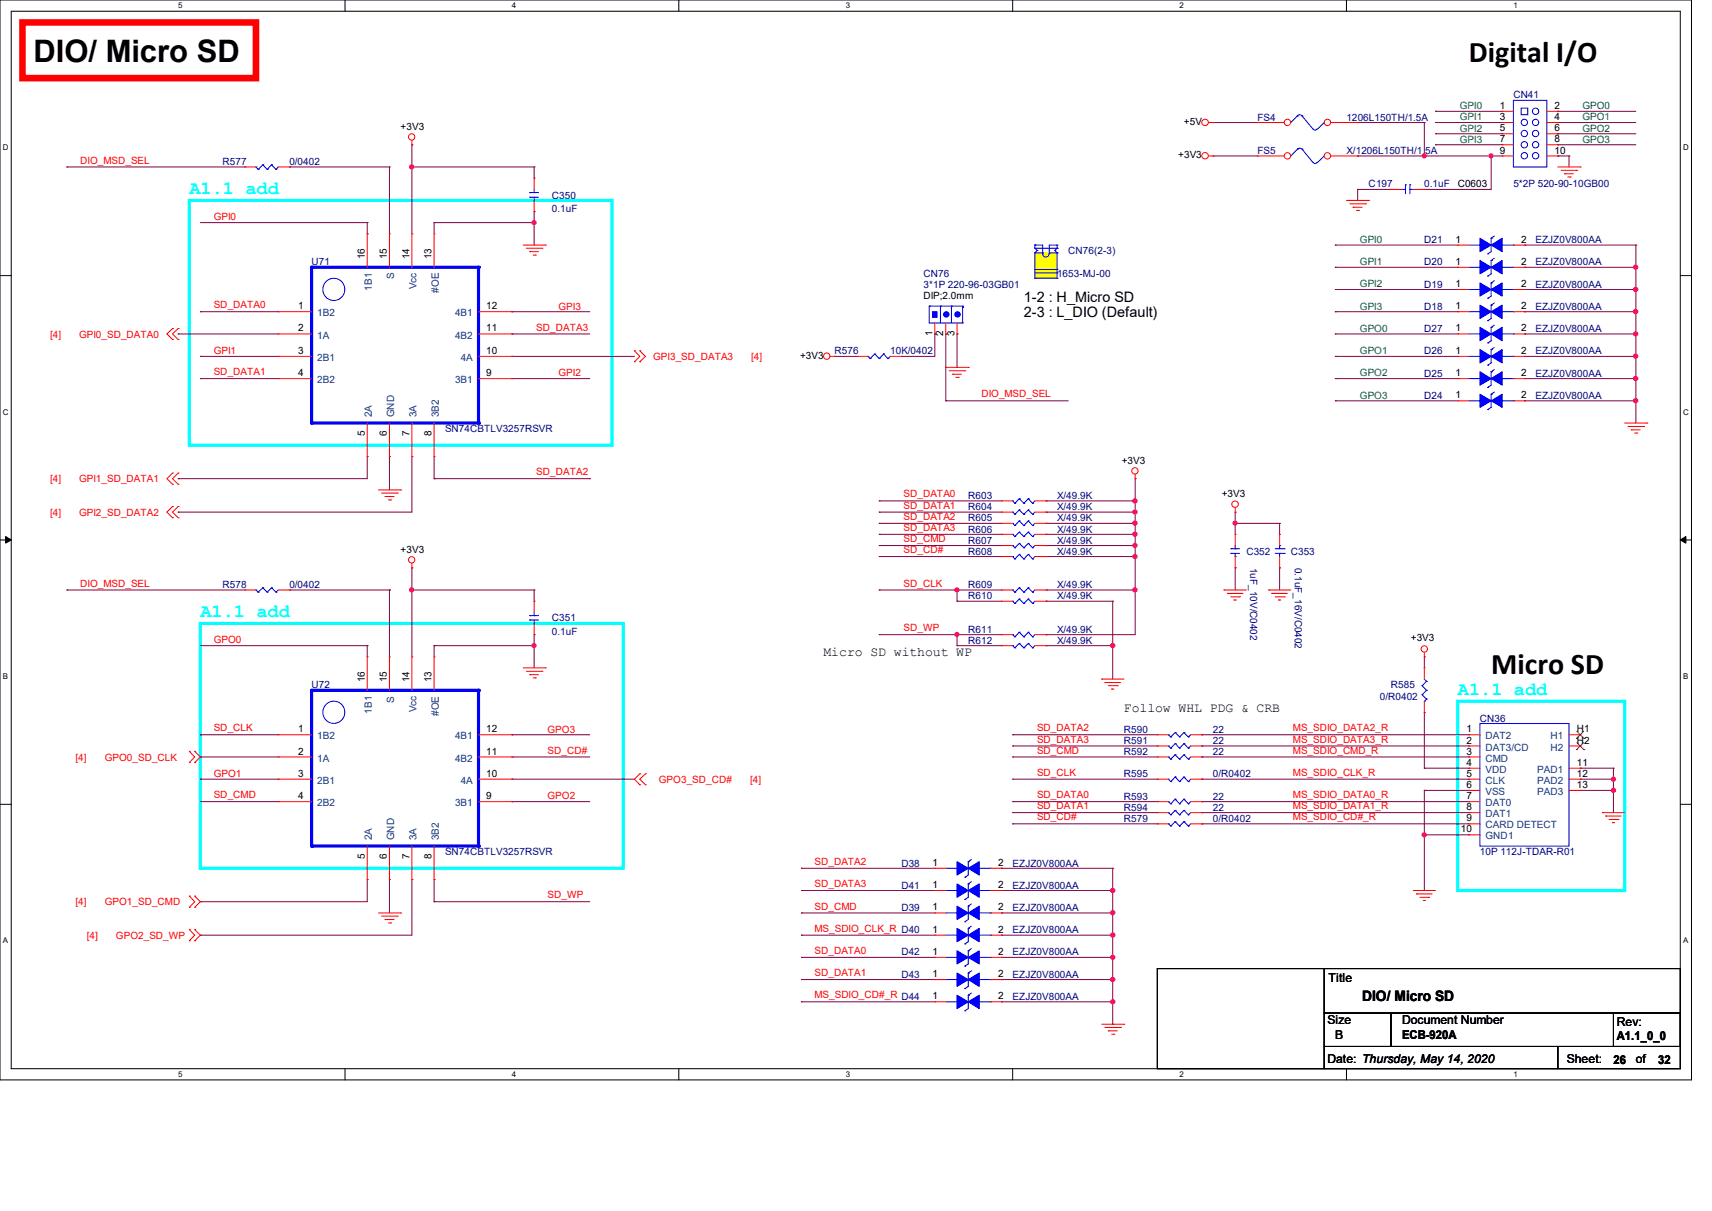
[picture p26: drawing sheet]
<svg xmlns="http://www.w3.org/2000/svg" width="297mm" height="210mm" viewBox="0 0 297 210" stroke-linecap="round" stroke-linejoin="round" font-family="sans-serif">
<defs><g id="words">
<text font-size="5.4" x="5.8" y="10.8">DIO/ Micro SD</text>
<g font-size="5.2">
<text x="254.8" y="10.8">Digital I/O</text>
<text x="258.7" y="116.9">Micro SD</text>
</g>
<g font-size="3.3" fill="#0ff">
<text x="32.9" y="33.6">A1.1 add</text>
<text x="34.8" y="107">A1.1 add</text>
<text x="252.9" y="120.5">A1.1 add</text>
</g>
<g font-size="2.5">
<text x="177.6" y="52.5">1-2 : H_Micro SD</text>
<text x="177.6" y="55">2-3 : L_DIO (Default)</text>
<text x="236.3" y="173.6">DIO/ Micro SD</text>
</g>
<g font-size="2.3">
<text x="142.9" y="113.8">Micro SD without WP</text>
<text x="195" y="123.5">Follow WHL PDG &amp; CRB</text>
</g>
<g font-size="2.1">
<text x="230.5" y="170.3">Title</text>
<text x="230.3" y="177.6">Size</text>
<text x="243.2" y="177.6">Document Number</text>
<text x="280.5" y="178">Rev:</text>
<text x="230.3" y="184.4">Date: Thursday, May 14, 2020</text>
<text x="231.6" y="180.1">B</text>
<text x="243.2" y="180.2">ECB-920A</text>
<text x="271.8" y="184.4">Sheet:</text>
<text x="279.9" y="184.4">26</text>
<text x="280.5" y="180.4">A1.1_0_0</text>
<text x="283.8" y="184.4">of</text>
<text x="287.7" y="184.4">32</text>
</g>
<g font-size="1.7" fill="#000080">
<text x="262.5" y="17.1">CN41</text>
<text x="218.1" y="20.9">FS4</text>
<text x="233.6" y="20.9">1206L150TH/1.5A</text>
<text x="38.6" y="28.7">R577</text>
<text x="50.2" y="28.7">0/0402</text>
<text x="218.1" y="26.7">FS5</text>
<text x="233.6" y="26.7">X/1206L150TH/1.5A</text>
<text x="95.8" y="34.5">C350</text>
<text x="237.4" y="32.5">C197</text>
<text x="247.1" y="32.5">0.1uF</text>
<text x="262.5" y="32.5">5*2P 520-90-10GB00</text>
<text x="95.8" y="36.7">0.1uF</text>
<text x="54.1" y="46">U71</text>
<text x="160.2" y="48">CN76</text>
<text x="183.4" y="48">1653-MJ-00</text>
<text x="185.3" y="44.1">CN76(2-3)</text>
<text x="247.1" y="42.2">D21</text>
<text x="247.1" y="46">D20</text>
<text x="266.4" y="42.2">EZJZ0V800AA</text>
<text x="266.4" y="46">EZJZ0V800AA</text>
<text x="160.2" y="49.9">3*1P 220-96-03GB01</text>
<text x="247.1" y="49.9">D19</text>
<text x="247.1" y="53.8">D18</text>
<text x="266.4" y="49.9">EZJZ0V800AA</text>
<text x="266.4" y="53.8">EZJZ0V800AA</text>
<text x="247.1" y="57.6">D27</text>
<text x="266.4" y="57.6">EZJZ0V800AA</text>
<text x="144.8" y="61.5">R576</text>
<text x="154.4" y="61.5">10K/0402</text>
<text x="247.1" y="65.3">D25</text>
<text x="247.1" y="61.5">D26</text>
<text x="266.4" y="65.3">EZJZ0V800AA</text>
<text x="266.4" y="61.5">EZJZ0V800AA</text>
<text x="247.1" y="69.2">D24</text>
<text x="266.4" y="69.2">EZJZ0V800AA</text>
<text x="77.2" y="75">SN74CBTLV3257RSVR</text>
<text x="168" y="88.5">R604</text>
<text x="168" y="86.6">R603</text>
<text x="183.4" y="88.5">X/49.9K</text>
<text x="183.4" y="86.6">X/49.9K</text>
<text x="168" y="92.4">R606</text>
<text x="168" y="90.4">R605</text>
<text x="168" y="94.3">R607</text>
<text x="183.4" y="92.4">X/49.9K</text>
<text x="183.4" y="90.4">X/49.9K</text>
<text x="183.4" y="94.3">X/49.9K</text>
<text x="168" y="96.2">R608</text>
<text x="183.4" y="96.2">X/49.9K</text>
<text x="216.2" y="96.2">C352</text>
<text x="216.9" y="98.5" transform="rotate(90 216.9 98.5)">1uF_10V/C0402</text>
<text x="223.9" y="96.2">C353</text>
<text x="224.7" y="98.5" transform="rotate(90 224.7 98.5)">0.1uF_16V/C0402</text>
<text x="38.6" y="102">R578</text>
<text x="50.2" y="102">0/0402</text>
<text x="95.8" y="107.8">C351</text>
<text x="168" y="102">R609</text>
<text x="168" y="103.9">R610</text>
<text x="183.4" y="102">X/49.9K</text>
<text x="183.4" y="103.9">X/49.9K</text>
<text x="95.8" y="110.1">0.1uF</text>
<text x="168" y="111.7">R612</text>
<text x="168" y="109.7">R611</text>
<text x="183.4" y="111.7">X/49.9K</text>
<text x="183.4" y="109.7">X/49.9K</text>
<text x="54.1" y="119.4">U72</text>
<text x="241.3" y="119.4">R585</text>
<text x="239.4" y="121.3">0/R0402</text>
<text x="256.7" y="125.2">CN36</text>
<text x="195" y="127.1">R590</text>
<text x="195" y="129">R591</text>
<text x="195" y="131">R592</text>
<text x="210.4" y="127.1">22</text>
<text x="210.4" y="129">22</text>
<text x="210.4" y="131">22</text>
<text x="195" y="134.8">R595</text>
<text x="210.4" y="134.8">0/R0402</text>
<text x="195" y="138.7">R593</text>
<text x="195" y="142.5">R579</text>
<text x="195" y="140.6">R594</text>
<text x="210.4" y="138.7">22</text>
<text x="210.4" y="142.5">0/R0402</text>
<text x="210.4" y="140.6">22</text>
<text x="77.2" y="148.3">SN74CBTLV3257RSVR</text>
<text x="256.7" y="148.3">10P 112J-TDAR-R01</text>
<text x="156.4" y="154.1">D41</text>
<text x="156.4" y="150.3">D38</text>
<text x="175.7" y="154.1">EZJZ0V800AA</text>
<text x="175.7" y="150.3">EZJZ0V800AA</text>
<text x="156.4" y="158">D39</text>
<text x="175.7" y="158">EZJZ0V800AA</text>
<text x="175.7" y="161.8">EZJZ0V800AA</text>
<text x="156.4" y="165.7">D42</text>
<text x="175.7" y="165.7">EZJZ0V800AA</text>
<text x="156.4" y="169.6">D43</text>
<text x="175.7" y="169.6">EZJZ0V800AA</text>
<text x="175.7" y="173.4">EZJZ0V800AA</text>
</g>
<g font-size="1.7">
<text x="69.5" y="22.5">+3V3</text>
<text x="205.4" y="21.7">+5V</text>
<text x="260.2" y="18.9">1</text>
<text x="260.2" y="20.8">3</text>
<text x="260.2" y="22.8">5</text>
<text x="269.7" y="22.8">6</text>
<text x="269.7" y="18.9">2</text>
<text x="269.7" y="20.8">4</text>
<text x="204.4" y="27.5">+3V3</text>
<text x="260.2" y="24.7">7</text>
<text x="260.2" y="26.6">9</text>
<text x="269.7" y="24.7">8</text>
<text x="269.7" y="26.6">10</text>
<text x="252.9" y="32.5">C0603</text>
<text x="63.3" y="45" transform="rotate(-90 63.3 45)">16</text>
<text x="67.1" y="45" transform="rotate(-90 67.1 45)">15</text>
<text x="71" y="45" transform="rotate(-90 71 45)">14</text>
<text x="74.9" y="45" transform="rotate(-90 74.9 45)">13</text>
<text x="252.5" y="42.1">1</text>
<text x="252.5" y="45.9">1</text>
<text x="263.9" y="42.1">2</text>
<text x="263.9" y="45.9">2</text>
<text x="51.7" y="53.6">1</text>
<text x="84.4" y="53.6">12</text>
<text x="160.2" y="51.8">DIP;2.0mm</text>
<text x="252.5" y="49.8">1</text>
<text x="252.5" y="53.6">1</text>
<text x="263.9" y="49.8">2</text>
<text x="263.9" y="53.6">2</text>
<text x="51.7" y="57.5">2</text>
<text x="84.4" y="57.5">11</text>
<text x="161.8" y="58.3" transform="rotate(-90 161.8 58.3)">1</text>
<text x="163.7" y="58.3" transform="rotate(-90 163.7 58.3)">2</text>
<text x="165.6" y="58.3" transform="rotate(-90 165.6 58.3)">3</text>
<text x="252.5" y="57.5">1</text>
<text x="263.9" y="57.5">2</text>
<text x="51.7" y="61.4">3</text>
<text x="51.7" y="65.2">4</text>
<text x="84.4" y="65.2">9</text>
<text x="84.4" y="61.4">10</text>
<text x="138.8" y="62.2">+3V3</text>
<text x="252.5" y="65.2">1</text>
<text x="252.5" y="61.4">1</text>
<text x="263.9" y="65.2">2</text>
<text x="263.9" y="61.4">2</text>
<text x="252.5" y="69.1">1</text>
<text x="263.9" y="69.1">2</text>
<text x="63.3" y="75.7" transform="rotate(-90 63.3 75.7)">5</text>
<text x="67.1" y="75.7" transform="rotate(-90 67.1 75.7)">6</text>
<text x="71" y="75.7" transform="rotate(-90 71 75.7)">7</text>
<text x="74.9" y="75.7" transform="rotate(-90 74.9 75.7)">8</text>
<text x="194.6" y="80.4">+3V3</text>
<text x="212" y="86.2">+3V3</text>
<text x="69.5" y="95.8">+3V3</text>
<text x="244.8" y="111.2">+3V3</text>
<text x="63.3" y="118.4" transform="rotate(-90 63.3 118.4)">16</text>
<text x="67.1" y="118.4" transform="rotate(-90 67.1 118.4)">15</text>
<text x="71" y="118.4" transform="rotate(-90 71 118.4)">14</text>
<text x="74.9" y="118.4" transform="rotate(-90 74.9 118.4)">13</text>
<text x="51.7" y="127">1</text>
<text x="51.7" y="130.8">2</text>
<text x="84.4" y="130.8">11</text>
<text x="84.4" y="127">12</text>
<text x="254.4" y="127">1</text>
<text x="254.4" y="128.9">2</text>
<text x="254.4" y="130.8">3</text>
<text x="273.6" y="127">H1</text>
<text x="273.6" y="128.9">H2</text>
<text x="51.7" y="134.7">3</text>
<text x="84.4" y="134.7">10</text>
<text x="254.4" y="134.7">5</text>
<text x="254.4" y="132.8">4</text>
<text x="254.4" y="136.6">6</text>
<text x="273.6" y="134.7">12</text>
<text x="273.6" y="132.8">11</text>
<text x="273.6" y="136.6">13</text>
<text x="51.7" y="138.6">4</text>
<text x="84.4" y="138.6">9</text>
<text x="254.4" y="138.6">7</text>
<text x="254.4" y="140.5">8</text>
<text x="254.4" y="142.4">9</text>
<text x="63.3" y="149.1" transform="rotate(-90 63.3 149.1)">5</text>
<text x="67.1" y="149.1" transform="rotate(-90 67.1 149.1)">6</text>
<text x="71" y="149.1" transform="rotate(-90 71 149.1)">7</text>
<text x="74.9" y="149.1" transform="rotate(-90 74.9 149.1)">8</text>
<text x="253.4" y="144.4">10</text>
<text x="161.8" y="154">1</text>
<text x="161.8" y="150.2">1</text>
<text x="173.2" y="154">2</text>
<text x="173.2" y="150.2">2</text>
<text x="161.8" y="157.9">1</text>
<text x="161.8" y="161.8">1</text>
<text x="173.2" y="157.9">2</text>
<text x="173.2" y="161.8">2</text>
<text x="161.8" y="165.6">1</text>
<text x="173.2" y="165.6">2</text>
<text x="161.8" y="169.5">1</text>
<text x="161.8" y="173.3">1</text>
<text x="173.2" y="169.5">2</text>
<text x="173.2" y="173.3">2</text>
</g>
<g font-size="1.7" fill="#008000">
<text x="253.3" y="18.9">GPI0</text>
<text x="253.3" y="22.8">GPI2</text>
<text x="253.3" y="20.9">GPI1</text>
<text x="274.5" y="20.9">GPO1</text>
<text x="274.5" y="22.8">GPO2</text>
<text x="274.5" y="18.9">GPO0</text>
<text x="253.3" y="24.7">GPI3</text>
<text x="274.5" y="24.7">GPO3</text>
<text x="235.9" y="42.1">GPI0</text>
<text x="235.9" y="46">GPI1</text>
<text x="235.9" y="49.8">GPI2</text>
<text x="235.9" y="53.7">GPI3</text>
<text x="235.9" y="57.5">GPO0</text>
<text x="235.9" y="61.4">GPO1</text>
<text x="235.9" y="65.3">GPO2</text>
<text x="235.9" y="69.1">GPO3</text>
</g>
<g font-size="1.7" fill="#f00">
<text x="13.9" y="28.4">DIO_MSD_SEL</text>
<text x="37.1" y="38.2">GPI0</text>
<text x="37.1" y="53.5">SD_DATA0</text>
<text x="96.9" y="53.7">GPI3</text>
<text x="8.7" y="58.6">[4]</text>
<text x="13.7" y="58.6">GPI0_SD_DATA0</text>
<text x="93" y="57.3">SD_DATA3</text>
<text x="37.1" y="61.4">GPI1</text>
<text x="37.1" y="65.1">SD_DATA1</text>
<text x="96.9" y="65.3">GPI2</text>
<text x="113.3" y="62.4">GPI3_SD_DATA3</text>
<text x="130.3" y="62.4">[4]</text>
<text x="170.3" y="68.9">DIO_MSD_SEL</text>
<text x="8.7" y="83.6">[4]</text>
<text x="13.7" y="83.6">GPI1_SD_DATA1</text>
<text x="93" y="82.4">SD_DATA2</text>
<text x="8.7" y="89.4">[4]</text>
<text x="13.7" y="89.4">GPI2_SD_DATA2</text>
<text x="156.8" y="86.3">SD_DATA0</text>
<text x="156.8" y="88.2">SD_DATA1</text>
<text x="156.8" y="90.2">SD_DATA2</text>
<text x="156.8" y="92.1">SD_DATA3</text>
<text x="156.8" y="94">SD_CMD</text>
<text x="156.8" y="95.9">SD_CD#</text>
<text x="13.9" y="101.7">DIO_MSD_SEL</text>
<text x="156.8" y="101.7">SD_CLK</text>
<text x="37.1" y="111.6">GPO0</text>
<text x="156.8" y="109.5">SD_WP</text>
<text x="13.1" y="131.9">[4]</text>
<text x="18.2" y="131.9">GPO0_SD_CLK</text>
<text x="37.1" y="126.8">SD_CLK</text>
<text x="95" y="127">GPO3</text>
<text x="95" y="130.7">SD_CD#</text>
<text x="179.9" y="126.8">SD_DATA2</text>
<text x="179.9" y="128.8">SD_DATA3</text>
<text x="179.9" y="130.7">SD_CMD</text>
<text x="224.3" y="126.8">MS_SDIO_DATA2_R</text>
<text x="224.3" y="128.8">MS_SDIO_DATA3_R</text>
<text x="224.3" y="130.7">MS_SDIO_CMD_R</text>
<text x="37.1" y="134.7">GPO1</text>
<text x="114.3" y="135.8">GPO3_SD_CD#</text>
<text x="130.1" y="135.8">[4]</text>
<text x="179.9" y="134.5">SD_CLK</text>
<text x="224.3" y="134.5">MS_SDIO_CLK_R</text>
<text x="37.1" y="138.4">SD_CMD</text>
<text x="95" y="138.6">GPO2</text>
<text x="179.9" y="142.3">SD_CD#</text>
<text x="179.9" y="138.4">SD_DATA0</text>
<text x="179.9" y="140.3">SD_DATA1</text>
<text x="224.3" y="138.4">MS_SDIO_DATA0_R</text>
<text x="224.3" y="140.3">MS_SDIO_DATA1_R</text>
<text x="224.3" y="142.3">MS_SDIO_CD#_R</text>
<text x="141.3" y="150">SD_DATA2</text>
<text x="95" y="155.8">SD_WP</text>
<text x="141.3" y="153.8">SD_DATA3</text>
<text x="13.1" y="157">[4]</text>
<text x="18.2" y="157">GPO1_SD_CMD</text>
<text x="141.3" y="157.7">SD_CMD</text>
<text x="141.3" y="161.6">MS_SDIO_CLK_R D40</text>
<text x="15.1" y="162.8">[4]</text>
<text x="20.1" y="162.8">GPO2_SD_WP</text>
<text x="141.3" y="165.4">SD_DATA0</text>
<text x="141.3" y="169.3">SD_DATA1</text>
<text x="141.3" y="173.1">MS_SDIO_CD#_R D44</text>
</g>
<g font-size="1.7" fill="#004080">
<text x="64.5" y="50.4" transform="rotate(-90 64.5 50.4)">1B1</text>
<text x="68.4" y="48.5" transform="rotate(-90 68.4 48.5)">S</text>
<text x="72.3" y="50.2" transform="rotate(-90 72.3 50.2)">Vcc</text>
<text x="76.1" y="50.8" transform="rotate(-90 76.1 50.8)">#OE</text>
<text x="55" y="54.9">1B2</text>
<text x="55" y="58.7">1A</text>
<text x="78.9" y="58.7">4B2</text>
<text x="78.9" y="54.9">4B1</text>
<text x="55" y="62.6">2B1</text>
<text x="79.9" y="62.6">4A</text>
<text x="55" y="66.5">2B2</text>
<text x="78.9" y="66.5">3B1</text>
<text x="64.5" y="72.4" transform="rotate(-90 64.5 72.4)">2A</text>
<text x="68.4" y="72.4" transform="rotate(-90 68.4 72.4)">GND</text>
<text x="72.3" y="72.4" transform="rotate(-90 72.3 72.4)">3A</text>
<text x="76.1" y="72.4" transform="rotate(-90 76.1 72.4)">3B2</text>
<text x="64.5" y="123.8" transform="rotate(-90 64.5 123.8)">1B1</text>
<text x="68.4" y="121.8" transform="rotate(-90 68.4 121.8)">S</text>
<text x="72.3" y="123.5" transform="rotate(-90 72.3 123.5)">Vcc</text>
<text x="76.1" y="124.2" transform="rotate(-90 76.1 124.2)">#OE</text>
<text x="55" y="128.2">1B2</text>
<text x="78.9" y="128.2">4B1</text>
<text x="257.7" y="128.2">DAT2</text>
<text x="257.7" y="130.2">DAT3/CD</text>
<text x="269" y="128.2">H1</text>
<text x="269" y="130.2">H2</text>
<text x="55" y="132.1">1A</text>
<text x="55" y="135.9">2B1</text>
<text x="78.9" y="132.1">4B2</text>
<text x="79.9" y="135.9">4A</text>
<text x="257.7" y="132.1">CMD</text>
<text x="257.7" y="135.9">CLK</text>
<text x="257.7" y="134">VDD</text>
<text x="257.7" y="137.9">VSS</text>
<text x="266.7" y="135.9">PAD2</text>
<text x="266.7" y="134">PAD1</text>
<text x="266.7" y="137.9">PAD3</text>
<text x="55" y="139.8">2B2</text>
<text x="78.9" y="139.8">3B1</text>
<text x="257.7" y="139.8">DAT0</text>
<text x="257.7" y="141.7">DAT1</text>
<text x="257.7" y="143.7">CARD DETECT</text>
<text x="64.5" y="145.7" transform="rotate(-90 64.5 145.7)">2A</text>
<text x="68.4" y="145.7" transform="rotate(-90 68.4 145.7)">GND</text>
<text x="72.3" y="145.7" transform="rotate(-90 72.3 145.7)">3A</text>
<text x="76.1" y="145.7" transform="rotate(-90 76.1 145.7)">3B2</text>
<text x="257.7" y="145.6">GND1</text>
</g>
<g font-size="1.4">
<text x="30.9" y="1.4">5</text>
<text x="88.8" y="1.4">4</text>
<text x="146.7" y="1.4">3</text>
<text x="204.6" y="1.4">2</text>
<text x="262.6" y="1.4">1</text>
<text x=".5" y="26.1">D</text>
<text x="292" y="26.1">D</text>
<text x=".5" y="71.9">C</text>
<text x="292" y="71.9">C</text>
<text x=".5" y="117.8">B</text>
<text x="292" y="117.8">B</text>
<text x=".5" y="163.6">A</text>
<text x="292" y="163.6">A</text>
<text x="30.9" y="186.8">5</text>
<text x="88.8" y="186.8">4</text>
<text x="146.7" y="186.8">3</text>
<text x="204.6" y="186.8">2</text>
<text x="262.6" y="186.8">1</text>
</g>
</g></defs>
<path d="M0 0h293.5v187.3h-293.5zM1.9 1.9h289.6v183.4h-289.6z" fill="none" stroke="#000" stroke-width=".17"/>
<g fill="#fff">
<path d="M30.9 .2h.8v1.5h-.8z"/>
<path d="M30.9 185.5h.8v1.6h-.8z"/>
</g>
<path d="M59.9 0v1.9M59.9 185.3v2" fill="none" stroke="#000" stroke-width=".17"/>
<g fill="#fff">
<path d="M88.8 .2h.8v1.5h-.8z"/>
<path d="M88.8 185.5h.8v1.6h-.8z"/>
</g>
<path d="M117.8 0v1.9M117.8 185.3v2" fill="none" stroke="#000" stroke-width=".17"/>
<g fill="#fff">
<path d="M146.7 .2h.8v1.5h-.8z"/>
<path d="M146.7 185.5h.8v1.6h-.8z"/>
</g>
<path d="M175.7 0v1.9M175.7 185.3v2" fill="none" stroke="#000" stroke-width=".17"/>
<g fill="#fff">
<path d="M204.6 .2h.8v1.5h-.8z"/>
<path d="M204.6 185.5h.8v1.6h-.8z"/>
</g>
<path d="M233.6 0v1.9M233.6 185.3v2" fill="none" stroke="#000" stroke-width=".17"/>
<g fill="#fff">
<path d="M262.6 .2h.7v1.5h-.7z"/>
<path d="M262.6 185.5h.7v1.6h-.7z"/>
<path d="M.5 24.8h1v1.6h-1z"/>
<path d="M292 24.8h1v1.6h-1z"/>
<path d="M.5 70.7h1v1.5h-1z"/>
<path d="M292 70.7h1v1.5h-1z"/>
</g>
<path d="M0 47.8h1.9M291.5 47.8h2" fill="none" stroke="#000" stroke-width=".17"/>
<g fill="#fff">
<path d="M.5 116.5h.9v1.6h-.9z"/>
<path d="M292 116.5h.9v1.6h-.9z"/>
</g>
<path d="M0 93.6h1.9M291.5 93.6h2" fill="none" stroke="#000" stroke-width=".17"/>
<path d="M1 93l.9 .6-.9 .6zM291.5 93.6l1-.6v1.2z" fill="#000" stroke="#000" stroke-width=".17"/>
<g fill="#fff">
<path d="M.5 162.4h.9v1.5h-.9z"/>
<path d="M292 162.4h.9v1.5h-.9z"/>
</g>
<path d="M0 139.5h1.9M291.5 139.5h2M200.8 168h28.9v17.3h-28.9zM229.7 175.7h11.6v5.8h-11.6zM229.7 168h61.8v7.7h-61.8zM241.3 175.7h50.2v5.8h-50.2zM279.9 175.7h11.6v5.8h-11.6zM229.7 181.5h40.6v3.8h-40.6zM270.3 181.5h21.2v3.8h-21.2z" fill="none" stroke="#000" stroke-width=".17"/>
<path d="M3.9 3.9h40.5v9.6h-40.5z" fill="none" stroke="#f00" stroke-width="1.1"/>
<path d="M32.9 34.8h73.3v42.4h-73.3zM34.8 108.1h73.3v42.5h-73.3zM252.9 121.6h29v32.8h-29z" fill="none" stroke="#0ff" stroke-width=".55"/>
<path d="M179.5 43.9h3.9v4.4h-3.9z" fill-rule="evenodd" fill="#ff0" stroke="#ff0" stroke-width=".17"/>
<g fill="none" stroke="#800040" stroke-width=".17">
<path d="M249 19.3h.1M249 19.3h11.6M270.3 19.3h.1M270.3 19.3h13.5M11.6 29h.1M11.6 29h30.9M34.8 38.6h28.9M50.2 29h.1M50.2 29h17.4M63.7 38.6h.1M63.7 38.6v2M67.6 29h.1"/>
<path d="M67.6 29v11.6M71.5 25.1h.1M71.5 29h.1M71.5 29h21.2M71.5 25.1v15.5M75.3 38.6h.1M75.3 38.6v2M75.3 38.6h17.4M92.7 38.6h.1M92.7 36.7h.1M92.7 29h.1M92.7 29v1.9"/>
<path d="M92.7 36.7v5.8M210.4 21.3h.1M210.4 27.1h.1M210.4 27.1h7.7M210.4 21.3h7.7M235.5 21.3h.1M235.5 32.9h.1M235.5 27.1h.1M235.5 27.1h25.1M235.5 21.3h11.6M235.5 32.9h5.8M235.5 32.9v1.9"/>
<path d="M247.1 27.1h.1M247.1 32.9h.1M247.1 21.3h.1M247.1 21.3v5.8M249 23.2h.1M249 25.1h.1M249 21.3h.1M249 21.3h11.6M249 25.1h11.6M249 23.2h11.6M258.7 27.1h.1M258.7 27.1v5.8h-11.6"/>
<path d="M270.3 27.1h.1M270.3 25.1h.1M270.3 21.3h.1M270.3 23.2h.1M270.3 27.1h1.9M270.3 21.3h13.5M270.3 25.1h13.5M270.3 23.2h13.5M272.2 27.1h.1M272.2 27.1v1.9M30.9 57.9h.1M30.9 57.9h17.4"/>
<path d="M34.8 54.1h.1M34.8 54.1h13.5M63.7 40.6h.1M88.8 54.1h.1M88.8 57.9h.1M88.8 54.1h13.5M88.8 57.9h13.5M162.2 57.9h.1M162.2 57.9v3.9h-5.8M164.1 57.9h.1M164.1 57.9v11.6M166 57.9h.1"/>
<path d="M166 57.9v5.8M231.6 42.5h.1M231.6 50.2h.1M231.6 54.1h.1M231.6 46.4h.1M231.6 57.9h.1M231.6 42.5h21.3M231.6 50.2h21.3M231.6 54.1h21.3M231.6 46.4h21.3M231.6 57.9h21.3M264.5 42.5h.1"/>
<path d="M264.5 54.1h.1M264.5 50.2h.1M264.5 57.9h.1M264.5 46.4h.1M264.5 42.5h19.3M264.5 50.2h19.3M264.5 54.1h19.3M264.5 46.4h19.3M264.5 57.9h19.3M283.8 42.5h.1M283.8 54.1h.1M283.8 50.2h.1"/>
<path d="M283.8 57.9h.1M283.8 46.4h.1M283.8 42.5v30.9M34.8 61.8h.1M34.8 65.7h.1M34.8 65.7h13.5M34.8 61.8h13.5M63.7 79.2h.1M63.7 79.2v3.8h-32.8M67.6 79.2h.1M67.6 79.2v5.8M71.5 79.2h.1"/>
<path d="M71.5 79.2v9.6h-40.6M75.3 79.2v3.8M88.8 61.8h.1M88.8 65.7h.1M88.8 65.7h13.5M88.8 61.8h21.3M144.8 61.8h.1M144.8 61.8h3.9M156.4 61.8h.1M164.1 69.5h.1M164.1 69.5h21.2M231.6 69.5h.1"/>
<path d="M231.6 61.8h.1M231.6 65.7h.1M231.6 65.7h21.3M231.6 61.8h21.3M231.6 69.5h21.3M264.5 65.7h.1M264.5 61.8h.1M264.5 69.5h.1M264.5 65.7h19.3M264.5 61.8h19.3M264.5 69.5h19.3M283.8 65.7h.1"/>
<path d="M283.8 61.8h.1M283.8 69.5h.1M30.9 83h.1M30.9 88.8h.1M71.5 98.5h.1M71.5 98.5v15.4M75.3 83h.1M75.3 83h27M102.3 83h.1M152.5 86.9h.1M152.5 88.8h.1M152.5 90.8h.1"/>
<path d="M152.5 92.7h.1M152.5 94.6h.1M152.5 96.5h.1M152.5 88.8h21.2M152.5 90.8h21.2M152.5 86.9h21.2M152.5 92.7h21.2M152.5 94.6h21.2M152.5 96.5h21.2M181.5 94.6h.1M181.5 92.7h.1M181.5 90.8h.1"/>
<path d="M181.5 88.8h.1M181.5 86.9h.1M181.5 96.5h.1M181.5 88.8h15.4M181.5 90.8h15.4M181.5 86.9h15.4M181.5 92.7h15.4M181.5 94.6h15.4M181.5 96.5h15.4M196.9 83h.1M196.9 94.6h.1M196.9 92.7h.1"/>
<path d="M196.9 90.8h.1M196.9 88.8h.1M196.9 86.9h.1M196.9 96.5h.1M196.9 83v27.1h-15.4M214.3 88.8h.1M214.3 90.8h.1M214.3 98.5h.1M214.3 88.8v3.9M214.3 98.5v3.8M214.3 90.8h7.7M222 90.8h.1"/>
<path d="M222 98.5h.1M222 90.8v1.9M222 98.5v3.8M11.6 102.3h.1M11.6 102.3h30.9M34.8 112h.1M34.8 112h28.9M50.2 102.3h17.4M63.7 112h.1M63.7 112v1.9M67.6 102.3h.1M67.6 102.3v11.6"/>
<path d="M71.5 102.3h.1M71.5 102.3h21.2M75.3 112h.1M75.3 112v1.9M75.3 112h17.4M92.7 112h.1M92.7 110.1h.1M92.7 102.3h.1M92.7 102.3v2M92.7 110.1v5.7M152.5 110.1h.1M152.5 102.3h.1"/>
<path d="M152.5 102.3h21.2M152.5 110.1h21.2M166 112h.1M166 110.1h.1M166 102.3h.1M166 104.3h.1M166 112h7.7M166 102.3v2M166 110.1v1.9M166 104.3h7.7M181.5 110.1h.1M181.5 112h.1"/>
<path d="M181.5 102.3h.1M181.5 104.3h.1M181.5 102.3h15.4M181.5 112h11.5M181.5 104.3h11.5M193 112h.1M193 104.3h.1M193 104.3v13.5M196.9 102.3h.1M247.1 113.9h.1M247.1 113.9v1.9M34.8 131.3h.1"/>
<path d="M34.8 127.4h.1M34.8 135.1h.1M34.8 139h.1M34.8 131.3h13.5M34.8 135.1h13.5M34.8 127.4h13.5M34.8 139h13.5M88.8 135.1h.1M88.8 127.4h.1M88.8 131.3h.1M88.8 139h.1M88.8 131.3h13.5"/>
<path d="M88.8 135.1h21.3M88.8 127.4h13.5M88.8 139h13.5M175.7 127.4h.1M175.7 129.4h.1M175.7 131.3h.1M175.7 135.1h.1M175.7 139h.1M175.7 131.3h25.1M175.7 135.1h25.1M175.7 127.4h25.1M175.7 139h25.1"/>
<path d="M175.7 129.4h25.1M208.5 127.4h.1M208.5 129.4h.1M208.5 131.3h.1M208.5 135.1h.1M208.5 139h.1M208.5 131.3h46.3M208.5 135.1h46.3M208.5 127.4h46.3M208.5 139h46.3M208.5 129.4h46.3M247.1 123.6h.1"/>
<path d="M247.1 137.1h.1M247.1 133.2h.1M247.1 123.6v9.6M247.1 137.1v17.3M247.1 137.1h7.7M247.1 133.2h7.7M274.2 137.1h.1M274.2 133.2h.1M274.2 135.1h.1M274.2 135.1h5.7M274.2 137.1h5.7M274.2 133.2h5.7"/>
<path d="M279.9 135.1h.1M279.9 137.1h.1M279.9 133.2h.1M279.9 133.2v7.7M34.8 156.4h.1M63.7 152.5h.1M63.7 152.5v3.9h-28.9M67.6 152.5h.1M67.6 152.5v5.8M71.5 152.5h.1M71.5 152.5v9.7h-36.7M75.3 152.5h.1"/>
<path d="M75.3 156.4h.1M75.3 152.5v3.9M75.3 156.4h27M139 150.6h.1M139 154.4h.1M139 158.3h.1M139 150.6h23.2M139 158.3h23.2M139 154.4h23.2M173.7 150.6h.1M173.7 158.3h.1M173.7 154.4h.1"/>
<path d="M173.7 150.6h19.3M173.7 158.3h19.3M173.7 154.4h19.3M175.7 142.9h.1M175.7 140.9h.1M175.7 142.9h25.1M175.7 140.9h25.1M193 150.6h.1M193 158.3h.1M193 154.4h.1M193 150.6v27M208.5 140.9h.1"/>
<path d="M208.5 142.9h.1M208.5 142.9h46.3M208.5 140.9h46.3M247.1 144.8h.1M247.1 144.8h7.7M34.8 162.2h.1M139 162.2h.1M139 166h.1M139 169.9h.1M139 173.7h.1M139 162.2h23.2M139 173.7h23.2"/>
<path d="M139 169.9h23.2M139 166h23.2M173.7 173.7h.1M173.7 162.2h.1M173.7 169.9h.1M173.7 166h.1M173.7 162.2h19.3M173.7 173.7h19.3M173.7 169.9h19.3M173.7 166h19.3M193 177.6h.1M193 162.2h.1"/>
<path d="M193 169.9h.1M193 166h.1"/>
</g>
<g fill="#f0f" stroke="#f0f" stroke-width=".17">
<circle cx="283.8" cy="54" r=".37"/>
<circle cx="283.8" cy="61.8" r=".37"/>
<circle cx="283.8" cy="65.6" r=".37"/>
<circle cx="258.7" cy="27" r=".36"/>
<circle cx="283.8" cy="57.9" r=".37"/>
<circle cx="283.8" cy="50.2" r=".37"/>
<circle cx="283.8" cy="46.3" r=".37"/>
<circle cx="283.8" cy="69.5" r=".37"/>
<circle cx="247.1" cy="27" r=".36"/>
<circle cx="92.6" cy="38.6" r=".36"/>
<circle cx="71.4" cy="29" r=".37"/>
<circle cx="92.6" cy="112" r=".36"/>
<circle cx="71.4" cy="102.3" r=".37"/>
<circle cx="247.1" cy="144.8" r=".36"/>
<circle cx="279.9" cy="137.1" r=".37"/>
<circle cx="279.9" cy="135.1" r=".37"/>
<circle cx="214.3" cy="90.7" r=".36"/>
<circle cx="193" cy="112" r=".37"/>
<circle cx="166" cy="110" r=".36"/>
<circle cx="196.9" cy="102.3" r=".37"/>
<circle cx="193" cy="173.7" r=".37"/>
<circle cx="193" cy="162.2" r=".37"/>
<circle cx="193" cy="166" r=".37"/>
<circle cx="193" cy="169.9" r=".37"/>
<circle cx="193" cy="158.3" r=".37"/>
<circle cx="193" cy="154.4" r=".37"/>
<circle cx="196.9" cy="96.5" r=".37"/>
<circle cx="196.9" cy="94.6" r=".37"/>
<circle cx="196.9" cy="92.6" r=".37"/>
<circle cx="196.9" cy="90.7" r=".37"/>
<circle cx="196.9" cy="88.8" r=".37"/>
<circle cx="196.9" cy="86.9" r=".37"/>
<circle cx="166" cy="102.3" r=".36"/>
</g>
<g fill="none" stroke="#f00" stroke-width=".17">
<path d="M71.5 25.1h.1M71.5 24.3v.8M209.7 21.3h.7M209.7 27.1h.7M210.4 21.3h.1M210.4 27.1h.1M233.6 34.8h3.8M234.2 35.3h2.7M234.7 35.9h.1M234.7 35.9h1.6M235.3 36.5h.4M235.7 36.5h.1"/>
<path d="M236.9 35.3h.1M237.4 34.8h.1M241.3 32.9h.1M241.3 32.9h1.9M245.2 32.9h1.9M247.1 32.9h.1M270.3 29h3.9M270.8 29.5h2.8M271.4 30.1h.1M271.4 30.1h1.6M272 30.7h.4M272.4 30.7h.1"/>
<path d="M273.6 29.5h.1M274.2 29h.1M29.9 57h.1M29.9 58.9h.1M29.9 57l-.9 .9 .9 1M30.9 57h.1M30.9 58.9h.1M30.9 57l-1 .9 1 1M90.8 42.5h3.8M91.3 43.1h2.7M91.9 43.6h.1M91.9 43.6h1.5"/>
<path d="M92.5 44.2h.4M92.9 44.2h.1M94 43.1h.1M94.6 42.5h.1M110.1 60.8h.1M110.1 62.7h.1M110.1 60.8l.9 1-.9 .9M111 60.8h.1M111 62.7h.1M111 60.8l1 1-1 .9M144 61.8h.8M144.8 61.8h.1"/>
<path d="M164.1 63.7h3.9M164.7 64.3h2.7M165.3 64.9h.1M165.3 64.9h1.5M165.8 65.4h.4M166.2 65.4h.1M167.4 64.3h.1M168 63.7h.1M281.9 73.4h3.8M282.4 74h2.8M283 74.5h.1M283 74.5h1.6"/>
<path d="M283.6 75.1h.4M284 75.1h.1M285.2 74h.1M285.7 73.4h.1M29.9 82h.1M29.9 84h.1M29.9 87.8h.1M29.9 89.8h.1M29.9 82l-.9 1 .9 1M29.9 87.8l-.9 1 .9 1M30.9 82h.1M30.9 84h.1"/>
<path d="M30.9 87.8h.1M30.9 89.8h.1M30.9 82l-1 1 1 1M30.9 87.8l-1 1 1 1M65.7 85h3.8M66.2 85.5h2.7M66.8 86.1h.1M66.8 86.1h1.6M67.4 86.7h.4M67.8 86.7h.1M68.9 85.5h.1M69.5 85h.1"/>
<path d="M71.5 98.5h.1M71.5 97.7v.8M196.9 83h.1M196.9 82.3v.7M214.3 88.8h.1M214.3 88.1v.7M90.8 115.8h3.8M91.3 116.4h2.7M91.9 117h.1M91.9 117h1.5M92.5 117.6h.4M92.9 117.6h.1"/>
<path d="M94 116.4h.1M94.6 115.8h.1M191.1 117.8h.1M191.1 117.8h3.9M191.7 118.4h.1M191.7 118.4h2.7M192.3 118.9h1.5M192.9 119.5h.1M192.9 119.5h.4M193.8 118.9h.1M212.3 102.3h.1M212.3 102.3h3.9"/>
<path d="M212.9 102.9h.1M212.9 102.9h2.7M213.5 103.5h1.6M214.1 104.1h.1M214.1 104.1h.4M215.1 103.5h.1M220.1 102.3h.1M220.1 102.3h3.8M220.6 102.9h.1M220.6 102.9h2.8M221.2 103.5h1.6M221.8 104.1h.1"/>
<path d="M221.8 104.1h.4M222.8 103.5h.1M247.1 113.9h.1M247.1 113.2v.7M32.9 132.2h.1M32.9 130.3h.1M32.9 130.3l.9 1-.9 .9M33.8 130.3h.1M33.8 132.2h.1M33.8 130.3l1 1-1 .9M111 134.2h.1M111 136.1h.1"/>
<path d="M111 134.2l-.9 .9 .9 1M112 136.1h.1M112 134.2h.1M112 134.2l-1 .9 1 1M200.8 135.1h.1M200.8 135.1h1.9M206.6 135.1h1.9M208.5 135.1h.1M254.8 139h.1M254.8 127.4h.1M254.8 129.4h.1M254.8 131.3h.1"/>
<path d="M254.8 135.1h.1M254.8 133.2h.1M254.8 137.1h.1M254.8 135.1h2M254.8 139h2M254.8 127.4h2M254.8 129.4h2M254.8 131.3h2M254.8 133.2h2M254.8 137.1h2M272.2 135.1h2M272.2 127.4h2"/>
<path d="M272.2 129.4h2M272.2 133.2h2M272.2 137.1h2M274.2 127.4h.1M274.2 135.1h.1M274.2 133.2h.1M274.2 129.4h.1M274.2 137.1h.1M32.9 157.4h.1M32.9 155.4h.1M32.9 155.4l.9 1-.9 1M33.8 155.4h.1"/>
<path d="M33.8 157.4h.1M33.8 155.4l1 1-1 1M65.7 158.3h3.8M66.2 158.9h2.7M66.8 159.5h.1M66.8 159.5h1.6M68.9 158.9h.1M69.5 158.3h.1M245.2 154.4h.1M245.2 154.4h3.8M245.7 155h.1M245.7 155h2.8"/>
<path d="M246.3 155.6h1.6M246.9 156.2h.1M246.9 156.2h.4M247.9 155.6h.1M254.8 140.9h.1M254.8 144.8h.1M254.8 142.9h.1M254.8 140.9h2M254.8 144.8h2M254.8 142.9h2M278 140.9h.1M278 140.9h3.9"/>
<path d="M278.6 141.5h.1M278.6 141.5h2.7M279.1 142.1h1.6M279.7 142.7h.1M279.7 142.7h.4M280.7 142.1h.1M32.9 163.2h.1M32.9 161.2h.1M32.9 161.2l.9 1-.9 1M33.8 161.2h.1M33.8 163.2h.1M33.8 161.2l1 1-1 1"/>
<path d="M67.4 160.1h.4M67.8 160.1h.1M191.1 177.6h3.9M191.7 178.2h2.7M192.3 178.8h.1M192.3 178.8h1.5M192.9 179.4h.4M193.3 179.4h.1M194.4 178.2h.1M195 177.6h.1"/>
<circle cx="71.4" cy="23.7" r=".55"/>
<circle cx="209.1" cy="27" r=".56"/>
<circle cx="209.1" cy="21.2" r=".56"/>
<circle cx="143.4" cy="61.8" r=".55"/>
<circle cx="71.4" cy="97.1" r=".55"/>
<circle cx="196.9" cy="81.7" r=".55"/>
<circle cx="214.3" cy="87.4" r=".56"/>
<circle cx="247.1" cy="112.5" r=".55"/>
</g>
<g fill="none" stroke="#00f" stroke-width=".17">
<path d="M243.2 32.9h.1M243.2 32.9h.6M243.8 32h.1M243.8 32v1.6M244.6 32h.1M244.6 32.9h.1M244.6 32.9h.6M244.6 32v1.6M202.7 135.1h.1M202.7 135.1l.4 .5M203.1 135.6h.1M203.9 134.7h.1"/>
<path d="M203.9 134.7l-.8 .9M203.9 134.7l.7 .9M204.6 135.6h.1M205.4 134.7h.1M205.4 134.7l.8 .9M205.4 134.7l-.8 .9M206.2 135.6h.1M206.6 135.1l-.4 .5M256.8 125.5h15.4v21.2h-15.4z"/>
<circle cx="57.9" cy="50.2" r="1.92"/>
</g>
<path d="M273.5 128.1h.1M273.5 130h.1M273.6 126.8l1.2 1.3M273.6 128.8l1.2 1.2M274.7 126.8l-1.2 1.3M274.7 128.8l-1.2 1.2M274.8 128.1h.1M274.8 130h.1" fill="none" stroke="#804000" stroke-width=".17"/>
<path d="M54.1 46.4v27" fill="none" stroke="#00f" stroke-width=".55"/>
<circle cx="54.1" cy="73.4" r=".28" fill="#00f"/>
<path d="M54.1 73.4h28.9" fill="none" stroke="#00f" stroke-width=".55"/>
<circle cx="83" cy="73.4" r=".28" fill="#00f"/>
<path d="M83 46.4v27" fill="none" stroke="#00f" stroke-width=".55"/>
<circle cx="83" cy="46.4" r=".28" fill="#00f"/>
<path d="M54.1 46.4h28.9" fill="none" stroke="#00f" stroke-width=".55"/>
<circle cx="54.1" cy="46.4" r=".28" fill="#00f"/>
<g fill="none" stroke="#f00" stroke-width=".17">
<path d="M260.6 19.3h.1M260.6 19.3h2M268.4 19.3h1.9M270.3 19.3h.1M42.5 29h.1M42.5 29h1.9M48.3 29h1.9M50.2 29h.1M92.7 30.9h.1M92.7 36.7h.1M92.7 30.9v2M92.7 34.8v1.9"/>
<path d="M260.6 25.1h.1M260.6 21.3h.1M260.6 23.2h.1M260.6 27.1h.1M260.6 23.2h2M260.6 25.1h2M260.6 21.3h2M260.6 27.1h2M268.4 23.2h1.9M268.4 25.1h1.9M268.4 21.3h1.9M268.4 27.1h1.9"/>
<path d="M270.3 23.2h.1M270.3 25.1h.1M270.3 21.3h.1M270.3 27.1h.1M48.3 54.1h.1M48.3 57.9h.1M48.3 54.1h5.8M48.3 57.9h5.8M63.7 40.6h.1M63.7 40.6v5.8M67.6 40.6h.1M67.6 40.6v5.8"/>
<path d="M71.5 40.6h.1M71.5 40.6v5.8M75.3 40.6h.1M75.3 40.6v5.8M83 54.1h5.8M83 57.9h5.8M88.8 57.9h.1M88.8 54.1h.1M162.2 57.9h.1M162.2 56v1.9M164.1 57.9h.1M164.1 56v1.9"/>
<path d="M166 57.9h.1M166 56v1.9M252.9 42.5h.1M252.9 50.2h.1M252.9 46.4h.1M252.9 42.5h1.9M252.9 50.2h1.9M252.9 46.4h1.9M262.6 42.5h1.9M262.6 50.2h1.9M262.6 46.4h1.9M264.5 42.5h.1"/>
<path d="M264.5 50.2h.1M264.5 46.4h.1M48.3 61.8h.1M48.3 65.7h.1M48.3 61.8h5.8M48.3 65.7h5.8M63.7 79.2h.1M63.7 73.4v5.8M67.6 79.2h.1M67.6 73.4v5.8M71.5 79.2h.1M71.5 73.4v5.8"/>
<path d="M75.3 79.2h.1M75.3 73.4v5.8M83 61.8h5.8M83 65.7h5.8M88.8 65.7h.1M88.8 61.8h.1M252.9 65.7h.1M252.9 69.5h.1M252.9 65.7h1.9M252.9 69.5h1.9M262.6 65.7h1.9M262.6 69.5h1.9"/>
<path d="M264.5 65.7h.1M264.5 69.5h.1M173.7 88.8h.1M173.7 92.7h.1M173.7 96.5h.1M173.7 88.8h2M173.7 92.7h2M173.7 96.5h2M179.5 88.8h2M179.5 92.7h2M179.5 96.5h2M181.5 88.8h.1"/>
<path d="M181.5 92.7h.1M181.5 96.5h.1M92.7 104.3h.1M92.7 110.1h.1M92.7 104.3v1.9M92.7 108.1v2M173.7 102.3h.1M173.7 112h.1M173.7 102.3h2M173.7 112h2M179.5 102.3h2M179.5 112h2"/>
<path d="M181.5 102.3h.1M181.5 112h.1M200.8 127.4h.1M200.8 129.4h.1M200.8 131.3h.1M200.8 127.4h1.9M200.8 129.4h1.9M200.8 131.3h1.9M206.6 127.4h1.9M206.6 129.4h1.9M206.6 131.3h1.9M208.5 127.4h.1"/>
<path d="M208.5 129.4h.1M208.5 131.3h.1M162.2 158.3h.1M162.2 154.4h.1M162.2 158.3h1.9M162.2 154.4h1.9M171.8 158.3h1.9M171.8 154.4h1.9M173.7 158.3h.1M173.7 154.4h.1M162.2 162.2h.1M162.2 166h.1"/>
<path d="M162.2 169.9h.1M162.2 173.7h.1M162.2 162.2h1.9M162.2 166h1.9M162.2 169.9h1.9M162.2 173.7h1.9M171.8 162.2h1.9M171.8 166h1.9M171.8 169.9h1.9M171.8 173.7h1.9M173.7 162.2h.1M173.7 166h.1"/>
<path d="M173.7 169.9h.1M173.7 173.7h.1"/>
</g>
<g fill="#00f" stroke="#00f" stroke-width=".17">
<path d="M166 157.1l2 1.2-2 1.2z"/>
<path d="M168 158.3l1.9-1.2v2.4z"/>
<path d="M166 161l2 1.2-2 1.1z"/>
<path d="M168 162.2l1.9-1.2v2.3z"/>
<path d="M256.8 64.5l1.9 1.2-1.9 1.1z"/>
<path d="M258.7 65.7l1.9-1.2v2.3z"/>
<path d="M256.8 41.3l1.9 1.2-1.9 1.1z"/>
<path d="M258.7 42.5l1.9-1.2v2.3z"/>
<path d="M166 153.3l2 1.1-2 1.2z"/>
<path d="M168 154.4l1.9-1.1v2.3z"/>
<path d="M166 164.9l2 1.1-2 1.2z"/>
<path d="M168 166l1.9-1.1v2.3z"/>
<path d="M256.8 68.4l1.9 1.1-1.9 1.2z"/>
<path d="M258.7 69.5l1.9-1.1v2.3z"/>
<path d="M166 168.7l2 1.2-2 1.2z"/>
<path d="M168 169.9l1.9-1.2v2.4z"/>
<path d="M256.8 49.1l1.9 1.1-1.9 1.2z"/>
<path d="M258.7 50.2l1.9-1.1v2.3z"/>
<path d="M166 172.6l2 1.1-2 1.2z"/>
<path d="M168 173.7l1.9-1.1v2.3z"/>
<path d="M256.8 45.2l1.9 1.2-1.9 1.1z"/>
<path d="M258.7 46.4l1.9-1.2v2.3z"/>
<path d="M161.8 54.1h.8v.9h-.8z" fill-rule="evenodd"/>
<circle cx="164.2" cy="54.5" r=".47"/>
<circle cx="166.1" cy="54.5" r=".47"/>
</g>
<g fill="none" stroke="#00f" stroke-width=".17">
<path d="M262.6 17.4h5.8v11.6h-5.8zM263.9 18.8h1.1v1.1h-1.1zM44.4 29h.1M44.4 29l.4 .4M44.8 29.4h.1M45.6 28.6h.1M45.6 28.6l-.8 .8M45.6 28.6l.8 .8M46.4 29.4h.1M47.1 28.6h.1M47.1 28.6l.8 .8M47.1 28.6l-.7 .8"/>
<path d="M47.9 29.4h.1M48.3 29l-.4 .4M91.9 34.2h.1M91.9 33.4h.1M91.9 34.2h1.5M91.9 33.4h1.5M92.7 34.8h.1M92.7 33.4h.1M92.7 32.9v.5M92.7 34.2v.6M225.1 25.9l.4-.2 .4 .2M225.1 25.9h.1"/>
<path d="M225.1 25.9l-1.2 1.2M225.9 25.9h.1M225.9 25.9l1.9 2.3M228.5 28.2l-.3 .2-.4-.2M229.7 27.1h.1M229.7 27.1l-1.1 1.1M161.2 53.1h.1M161.2 53.1v2.9h5.8M161.2 53.1h5.8M163.2 53.1h.1M163.2 53.1v2.9M165.1 53.1h.1"/>
<path d="M165.1 53.1v2.9M167 56h.1M167 53.1h.1M167 53.3h.1M167 53.1v2.9M254.8 42.5h2M254.8 50.2h2M254.8 46.4h2M256.8 42.5h.1M256.8 50.2h.1M256.8 46.4h.1M258.1 44h.1"/>
<path d="M258.1 51.7h.1M258.1 47.9h.1M258.7 41.3h.1M258.7 49.1h.1M258.7 45.2h.1M258.7 41.3v2.3l-.6 .4M258.7 45.2v2.3l-.6 .4M258.7 49.1v2.3l-.6 .3M259.2 40.9l-.5 .4M259.2 48.7l-.5 .4M259.2 44.8l-.5 .4M260.6 42.5h2"/>
<path d="M260.6 50.2h2M260.6 46.4h2M262.6 42.5h.1M262.6 50.2h.1M262.6 46.4h.1M254.8 65.7h2M254.8 69.5h2M256.8 65.7h.1M256.8 69.5h.1M258.1 67.2h.1M258.1 71h.1M258.7 64.5h.1"/>
<path d="M258.7 68.4h.1M258.7 64.5v2.3l-.6 .4M258.7 68.4v2.3l-.6 .3M259.2 64.1l-.5 .4M259.2 68l-.5 .4M260.6 65.7h2M260.6 69.5h2M262.6 65.7h.1M262.6 69.5h.1M175.7 88.8h.1M175.7 92.7h.1M175.7 96.5h.1"/>
<path d="M175.7 88.8l.4 .4M175.7 92.7l.4 .3M175.7 96.5l.4 .4M176.1 89.2h.1M176.1 93h.1M176.1 96.9h.1M176.8 88.4h.1M176.8 92.3h.1M176.8 96.1h.1M176.8 88.4l-.7 .8M176.8 88.4l.8 .8M176.8 92.3l-.7 .7"/>
<path d="M176.8 92.3l.8 .7M176.8 96.1l-.7 .8M176.8 96.1l.8 .8M177.6 89.2h.1M177.6 93h.1M177.6 96.9h.1M178.4 88.4h.1M178.4 92.3h.1M178.4 96.1h.1M178.4 88.4l.8 .8M178.4 88.4l-.8 .8M178.4 92.3l.8 .7"/>
<path d="M178.4 92.3l-.8 .7M178.4 96.1l.8 .8M178.4 96.1l-.8 .8M179.2 89.2h.1M179.2 93h.1M179.2 96.9h.1M179.5 88.8l-.3 .4M179.5 92.7l-.3 .3M179.5 96.5l-.3 .4M91.9 107.5h.1M91.9 106.8h.1M91.9 107.5h1.5"/>
<path d="M91.9 106.8h1.5M92.7 108.1h.1M92.7 106.8h.1M92.7 106.2v.6M92.7 107.5v.6M175.7 102.3h.1M175.7 112h.1M175.7 102.3l.4 .4M175.7 112l.4 .4M176.1 102.7h.1M176.1 112.4h.1M176.8 101.9h.1"/>
<path d="M176.8 111.6h.1M176.8 101.9l-.7 .8M176.8 101.9l.8 .8M176.8 111.6l-.7 .8M176.8 111.6l.8 .8M177.6 102.7h.1M177.6 112.4h.1M178.4 101.9h.1M178.4 111.6h.1M178.4 101.9l.8 .8M178.4 101.9l-.8 .8M178.4 111.6l.8 .8"/>
<path d="M178.4 111.6l-.8 .8M179.2 102.7h.1M179.2 112.4h.1M179.5 102.3l-.3 .4M179.5 112l-.3 .4M202.7 127.4h.1M202.7 129.4h.1M202.7 131.3h.1M202.7 127.4l.4 .4M202.7 129.4l.4 .4M202.7 131.3l.4 .4M203.1 127.8h.1"/>
<path d="M203.1 129.8h.1M203.1 131.7h.1M203.9 127h.1M203.9 128.9h.1M203.9 130.9h.1M203.9 127l-.8 .8M203.9 127l.7 .8M203.9 128.9l-.8 .9M203.9 128.9l.7 .9M203.9 130.9l-.8 .8M203.9 130.9l.7 .8M204.6 127.8h.1"/>
<path d="M204.6 129.8h.1M204.6 131.7h.1M205.4 127h.1M205.4 128.9h.1M205.4 130.9h.1M205.4 127l.8 .8M205.4 127l-.8 .8M205.4 128.9l.8 .9M205.4 128.9l-.8 .9M205.4 130.9l.8 .8M205.4 130.9l-.8 .8M206.2 127.8h.1"/>
<path d="M206.2 129.8h.1M206.2 131.7h.1M206.6 127.4l-.4 .4M206.6 129.4l-.4 .4M206.6 131.3l-.4 .4M164.1 158.3h1.9M164.1 154.4h1.9M166 158.3h.1M166 154.4h.1M167.4 159.9h.1M167.4 156h.1M168 157.1h.1"/>
<path d="M168 153.3h.1M168 153.3v2.3l-.6 .4M168 157.1v2.4l-.6 .4M168.5 156.8l-.5 .3M168.5 152.9l-.5 .4M169.9 158.3h1.9M169.9 154.4h1.9M171.8 158.3h.1M171.8 154.4h.1M164.1 162.2h1.9M164.1 166h1.9M164.1 169.9h1.9"/>
<path d="M164.1 173.7h1.9M166 162.2h.1M166 166h.1M166 169.9h.1M166 173.7h.1M167.4 163.7h.1M167.4 167.6h.1M167.4 171.4h.1M167.4 175.3h.1M168 161h.1M168 164.9h.1M168 168.7h.1"/>
<path d="M168 172.6h.1M168 161v2.3l-.6 .4M168 164.9v2.3l-.6 .4M168 168.7v2.4l-.6 .3M168 172.6v2.3l-.6 .4M168.5 160.6l-.5 .4M168.5 164.5l-.5 .4M168.5 168.4l-.5 .3M168.5 172.2l-.5 .4M169.9 162.2h1.9M169.9 166h1.9M169.9 169.9h1.9"/>
<path d="M169.9 173.7h1.9M171.8 162.2h.1M171.8 166h.1M171.8 169.9h.1M171.8 173.7h.1"/>
<circle cx="266.4" cy="19.3" r=".55"/>
<circle cx="264.5" cy="21.2" r=".55"/>
<circle cx="264.5" cy="27" r=".55"/>
<circle cx="264.5" cy="23.2" r=".55"/>
<circle cx="264.5" cy="25.1" r=".55"/>
<circle cx="266.4" cy="27" r=".55"/>
<circle cx="266.4" cy="21.2" r=".55"/>
<circle cx="266.4" cy="23.2" r=".55"/>
<circle cx="266.4" cy="25.1" r=".55"/>
</g>
<circle cx="223.4" cy="27" r=".55" fill="#fff" stroke="#f00" stroke-width=".17"/>
<path d="M218.1 27.1h.1M218.1 27.1h4.7" fill="none" stroke="#f00" stroke-width=".17"/>
<circle cx="230.3" cy="27" r=".55" fill="#fff" stroke="#f00" stroke-width=".17"/>
<g fill="none" stroke="#f00" stroke-width=".17">
<path d="M230.9 27.1h4.6M235.5 27.1h.1M252.9 54.1h.1M252.9 54.1h1.9M262.6 54.1h1.9M264.5 54.1h.1M173.7 86.9h.1M173.7 86.9h2M179.5 86.9h2M181.5 86.9h.1M214.3 92.7h.1M214.3 98.5h.1"/>
<path d="M214.3 92.7v1.9M214.3 96.5v2M222 98.5h.1M222 92.7h.1M222 92.7v1.9M222 96.5v2M42.5 102.3h.1M42.5 102.3h1.9M48.3 102.3h1.9M50.2 102.3h.1M247.1 115.8h.1M247.1 115.8v2"/>
<path d="M200.8 139h.1M200.8 139h1.9M206.6 139h1.9M208.5 139h.1M247.1 123.6h.1M247.1 121.6v2"/>
</g>
<g fill="none" stroke="#00f" stroke-width=".17">
<path d="M225.1 20.1l.4-.2 .4 .2M225.1 20.1h.1M225.1 20.1l-1.2 1.2M225.9 20.1h.1M225.9 20.1l1.9 2.3M228.5 22.4l-.3 .2-.4-.2M229.7 21.3h.1M229.7 21.3l-1.1 1.1M254.8 54.1h2M256.8 54.1h.1M258.1 55.6h.1M258.7 52.9h.1"/>
<path d="M258.7 52.9v2.3l-.6 .4M259.2 52.5l-.5 .4M260.6 54.1h2M262.6 54.1h.1M175.7 86.9h.1M175.7 86.9l.4 .4M176.1 87.3h.1M176.8 86.5h.1M176.8 86.5l-.7 .8M176.8 86.5l.8 .8M177.6 87.3h.1M178.4 86.5h.1"/>
<path d="M178.4 86.5l.8 .8M178.4 86.5l-.8 .8M179.2 87.3h.1M179.5 86.9l-.3 .4M213.5 96h.1M213.5 95.2h.1M213.5 96h1.6M213.5 95.2h1.6M214.3 96.5h.1M214.3 95.2h.1M214.3 94.6v.6M214.3 96v.5"/>
<path d="M221.2 96h1.6M221.2 95.2h1.6M222 94.6h.1M222 96h.1M222 94.6v.6M222 96v.5M222.8 95.2h.1M222.8 96h.1M44.4 102.3h.1M44.4 102.3l.4 .4M44.8 102.7h.1M45.6 101.9h.1"/>
<path d="M45.6 101.9l-.8 .8M45.6 101.9l.8 .8M46.4 102.7h.1M47.1 101.9h.1M47.1 101.9l.8 .8M47.1 101.9l-.7 .8M47.9 102.7h.1M48.3 102.3l-.4 .4M246.7 118.9h.1M246.7 118.9l.8 .8M247.1 117.8l.4 .4M247.5 118.2h.1"/>
<path d="M247.5 119.7h.1M247.5 118.2l-.8 .7M247.5 119.7l-.8 .8M202.7 139h.1M202.7 139l.4 .4M203.1 139.4h.1M203.9 138.6h.1M203.9 138.6l-.8 .8M203.9 138.6l.7 .8M204.6 139.4h.1M205.4 138.6h.1M205.4 138.6l.8 .8"/>
<path d="M205.4 138.6l-.8 .8M206.2 139.4h.1M206.6 139l-.4 .4M246.7 120.5h.1M246.7 120.5l.8 .7M247.1 121.6h.1M247.5 121.2h.1M247.5 121.2l-.4 .4"/>
</g>
<g fill="#00f" stroke="#00f" stroke-width=".17">
<path d="M256.8 52.9l1.9 1.2-1.9 1.1z"/>
<path d="M258.7 54.1l1.9-1.2v2.3z"/>
</g>
<circle cx="223.4" cy="21.2" r=".55" fill="#fff" stroke="#f00" stroke-width=".17"/>
<path d="M218.1 21.3h.1M218.1 21.3h4.7" fill="none" stroke="#f00" stroke-width=".17"/>
<circle cx="230.3" cy="21.2" r=".55" fill="#fff" stroke="#f00" stroke-width=".17"/>
<g fill="none" stroke="#f00" stroke-width=".17">
<path d="M230.9 21.3h4.6M235.5 21.3h.1M252.9 57.9h.1M252.9 57.9h1.9M262.6 57.9h1.9M264.5 57.9h.1M148.7 61.8h.1M148.7 61.8h1.9M154.4 61.8h2M156.4 61.8h.1M252.9 61.8h.1M252.9 61.8h1.9"/>
<path d="M262.6 61.8h1.9M264.5 61.8h.1M173.7 90.8h.1M173.7 94.6h.1M173.7 90.8h2M173.7 94.6h2M179.5 90.8h2M179.5 94.6h2M181.5 90.8h.1M181.5 94.6h.1M173.7 110.1h.1M173.7 104.3h.1"/>
<path d="M173.7 110.1h2M173.7 104.3h2M179.5 110.1h2M179.5 104.3h2M181.5 110.1h.1M181.5 104.3h.1M162.2 150.6h.1M162.2 150.6h1.9M171.8 150.6h1.9M173.7 150.6h.1M200.8 142.9h.1M200.8 140.9h.1"/>
<path d="M200.8 142.9h1.9M200.8 140.9h1.9M206.6 142.9h1.9M206.6 140.9h1.9M208.5 142.9h.1M208.5 140.9h.1"/>
</g>
<g fill="#00f" stroke="#00f" stroke-width=".17">
<path d="M256.8 56.8l1.9 1.1-1.9 1.2z"/>
<path d="M258.7 57.9l1.9-1.1v2.3z"/>
<path d="M166 149.4l2 1.2-2 1.2z"/>
<path d="M168 150.6l1.9-1.2v2.4z"/>
<path d="M256.8 60.6l1.9 1.2-1.9 1.1z"/>
<path d="M258.7 61.8l1.9-1.2v2.3z"/>
</g>
<g fill="none" stroke="#00f" stroke-width=".17">
<path d="M179.5 48.3h.1M179.5 43.9h.1M179.5 43.1h.1M179.5 42.5h.1M179.5 46.7h3.9M179.5 47.3h3.9M179.5 43.1h3.9M179.5 43.9h1.4M179.5 42.5h1.4v1.5M179.5 48.3h3.9M179.5 42.5v.6M179.5 43.9v4.4"/>
<path d="M179.5 43.1l.4 .3M179.9 43.4h.1M179.9 43.4l-.4 .5M180.9 43.9h.1M180.9 44h.1M182 44a.55 .55 0 0 1-.6 .6 .55 .55 0 0 1-.5-.6M182 44h.1M182 43.9h1.4M183 43.4h.1M183 43.4l.4 .5M183.4 46.7h.1M183.4 47.3h.1"/>
<path d="M183.4 43.1h.1M183.4 43.9h.1M183.4 48.3h.1M183.4 42.5h.1M183.4 42.5h-1.4v1.5M183.4 42.5v.6M183.4 43.9v4.4M183.4 43.1l-.4 .3M254.8 57.9h2M256.8 57.9h.1M258.1 59.5h.1M258.7 56.8h.1"/>
<path d="M258.7 56.8v2.3l-.6 .4M259.2 56.4l-.5 .4M260.6 57.9h2M262.6 57.9h.1M150.6 61.8h.1M150.6 61.8l.4 .4M151 62.2h.1M151.8 61.4h.1M151.8 61.4l-.8 .8M151.8 61.4l.7 .8M152.5 62.2h.1M153.3 61.4h.1"/>
<path d="M153.3 61.4l.8 .8M153.3 61.4l-.8 .8M154.1 62.2h.1M154.4 61.8l-.3 .4M254.8 61.8h2M256.8 61.8h.1M258.1 63.3h.1M258.7 60.6h.1M258.7 60.6v2.3l-.6 .4M259.2 60.2l-.5 .4M260.6 61.8h2M262.6 61.8h.1"/>
<path d="M175.7 90.8h.1M175.7 94.6h.1M175.7 90.8l.4 .3M175.7 94.6l.4 .4M176.1 91.1h.1M176.1 95h.1M176.8 90.3h.1M176.8 94.2h.1M176.8 90.3l-.7 .8M176.8 90.3l.8 .8M176.8 94.2l-.7 .8M176.8 94.2l.8 .8"/>
<path d="M177.6 91.1h.1M177.6 95h.1M178.4 90.3h.1M178.4 94.2h.1M178.4 90.3l.8 .8M178.4 90.3l-.8 .8M178.4 94.2l.8 .8M178.4 94.2l-.8 .8M179.2 91.1h.1M179.2 95h.1M179.5 90.8l-.3 .3M179.5 94.6l-.3 .4"/>
<path d="M175.7 110.1h.1M175.7 104.3h.1M175.7 110.1l.4 .3M175.7 104.3l.4 .3M176.1 110.4h.1M176.1 104.6h.1M176.8 109.6h.1M176.8 103.9h.1M176.8 109.6l-.7 .8M176.8 109.6l.8 .8M176.8 103.9l-.7 .7M176.8 103.9l.8 .7"/>
<path d="M177.6 110.4h.1M177.6 104.6h.1M178.4 109.6h.1M178.4 103.9h.1M178.4 109.6l.8 .8M178.4 109.6l-.8 .8M178.4 103.9l.8 .7M178.4 103.9l-.8 .7M179.2 110.4h.1M179.2 104.6h.1M179.5 110.1l-.3 .3M179.5 104.3l-.3 .3"/>
<path d="M164.1 150.6h1.9M166 150.6h.1M167.4 152.1h.1M168 149.4h.1M168 149.4v2.4l-.6 .3M168.5 149.1l-.5 .3M169.9 150.6h1.9M171.8 150.6h.1M202.7 142.9h.1M202.7 140.9h.1M202.7 142.9l.4 .4M202.7 140.9l.4 .4"/>
<path d="M203.1 143.3h.1M203.1 141.3h.1M203.9 142.5h.1M203.9 140.5h.1M203.9 142.5l-.8 .8M203.9 142.5l.7 .8M203.9 140.5l-.8 .8M203.9 140.5l.7 .8M204.6 143.3h.1M204.6 141.3h.1M205.4 142.5h.1M205.4 140.5h.1"/>
<path d="M205.4 142.5l.8 .8M205.4 142.5l-.8 .8M205.4 140.5l.8 .8M205.4 140.5l-.8 .8M206.2 143.3h.1M206.2 141.3h.1M206.6 142.9l-.4 .4M206.6 140.9l-.4 .4"/>
<circle cx="57.9" cy="123.5" r="1.92"/>
</g>
<path d="M54.1 119.7v27" fill="none" stroke="#00f" stroke-width=".55"/>
<circle cx="54.1" cy="146.7" r=".28" fill="#00f"/>
<path d="M54.1 146.7h28.9" fill="none" stroke="#00f" stroke-width=".55"/>
<circle cx="83" cy="146.7" r=".28" fill="#00f"/>
<path d="M83 119.7v27" fill="none" stroke="#00f" stroke-width=".55"/>
<circle cx="83" cy="119.7" r=".28" fill="#00f"/>
<path d="M54.1 119.7h28.9" fill="none" stroke="#00f" stroke-width=".55"/>
<circle cx="54.1" cy="119.7" r=".28" fill="#00f"/>
<g fill="none" stroke="#f00" stroke-width=".17">
<path d="M63.7 113.9h.1M63.7 113.9v5.8M67.6 113.9h.1M67.6 113.9v5.8M71.5 113.9h.1M71.5 113.9v5.8M75.3 113.9h.1M75.3 113.9v5.8M48.3 127.4h.1M48.3 131.3h.1M48.3 135.1h.1M48.3 139h.1"/>
<path d="M48.3 127.4h5.8M48.3 131.3h5.8M48.3 135.1h5.8M48.3 139h5.8M83 127.4h5.8M83 131.3h5.8M83 135.1h5.8M83 139h5.8M88.8 139h.1M88.8 131.3h.1M88.8 135.1h.1M88.8 127.4h.1"/>
<path d="M63.7 152.5h.1M63.7 146.7v5.8M67.6 152.5h.1M67.6 146.7v5.8M71.5 152.5h.1M71.5 146.7v5.8M75.3 152.5h.1M75.3 146.7v5.8"/>
</g>
<g fill="#f0f" stroke="#f0f" stroke-width=".17">
<circle cx="283.8" cy="54" r=".37"/>
<circle cx="283.8" cy="61.8" r=".37"/>
<circle cx="283.8" cy="65.6" r=".37"/>
<circle cx="258.7" cy="27" r=".36"/>
<circle cx="283.8" cy="57.9" r=".37"/>
<circle cx="283.8" cy="50.2" r=".37"/>
<circle cx="283.8" cy="46.3" r=".37"/>
<circle cx="283.8" cy="69.5" r=".37"/>
<circle cx="247.1" cy="27" r=".36"/>
<circle cx="92.6" cy="38.6" r=".36"/>
<circle cx="71.4" cy="29" r=".37"/>
<circle cx="92.6" cy="112" r=".36"/>
<circle cx="71.4" cy="102.3" r=".37"/>
<circle cx="247.1" cy="144.8" r=".36"/>
<circle cx="279.9" cy="137.1" r=".37"/>
<circle cx="279.9" cy="135.1" r=".37"/>
<circle cx="214.3" cy="90.7" r=".36"/>
<circle cx="193" cy="112" r=".37"/>
<circle cx="166" cy="110" r=".36"/>
<circle cx="196.9" cy="102.3" r=".37"/>
<circle cx="193" cy="173.7" r=".37"/>
<circle cx="193" cy="162.2" r=".37"/>
<circle cx="193" cy="166" r=".37"/>
<circle cx="193" cy="169.9" r=".37"/>
<circle cx="193" cy="158.3" r=".37"/>
<circle cx="193" cy="154.4" r=".37"/>
<circle cx="196.9" cy="96.5" r=".37"/>
<circle cx="196.9" cy="94.6" r=".37"/>
<circle cx="196.9" cy="92.6" r=".37"/>
<circle cx="196.9" cy="90.7" r=".37"/>
<circle cx="196.9" cy="88.8" r=".37"/>
<circle cx="196.9" cy="86.9" r=".37"/>
<circle cx="166" cy="102.3" r=".36"/>
</g>
<use href="#words"/>
</svg>
